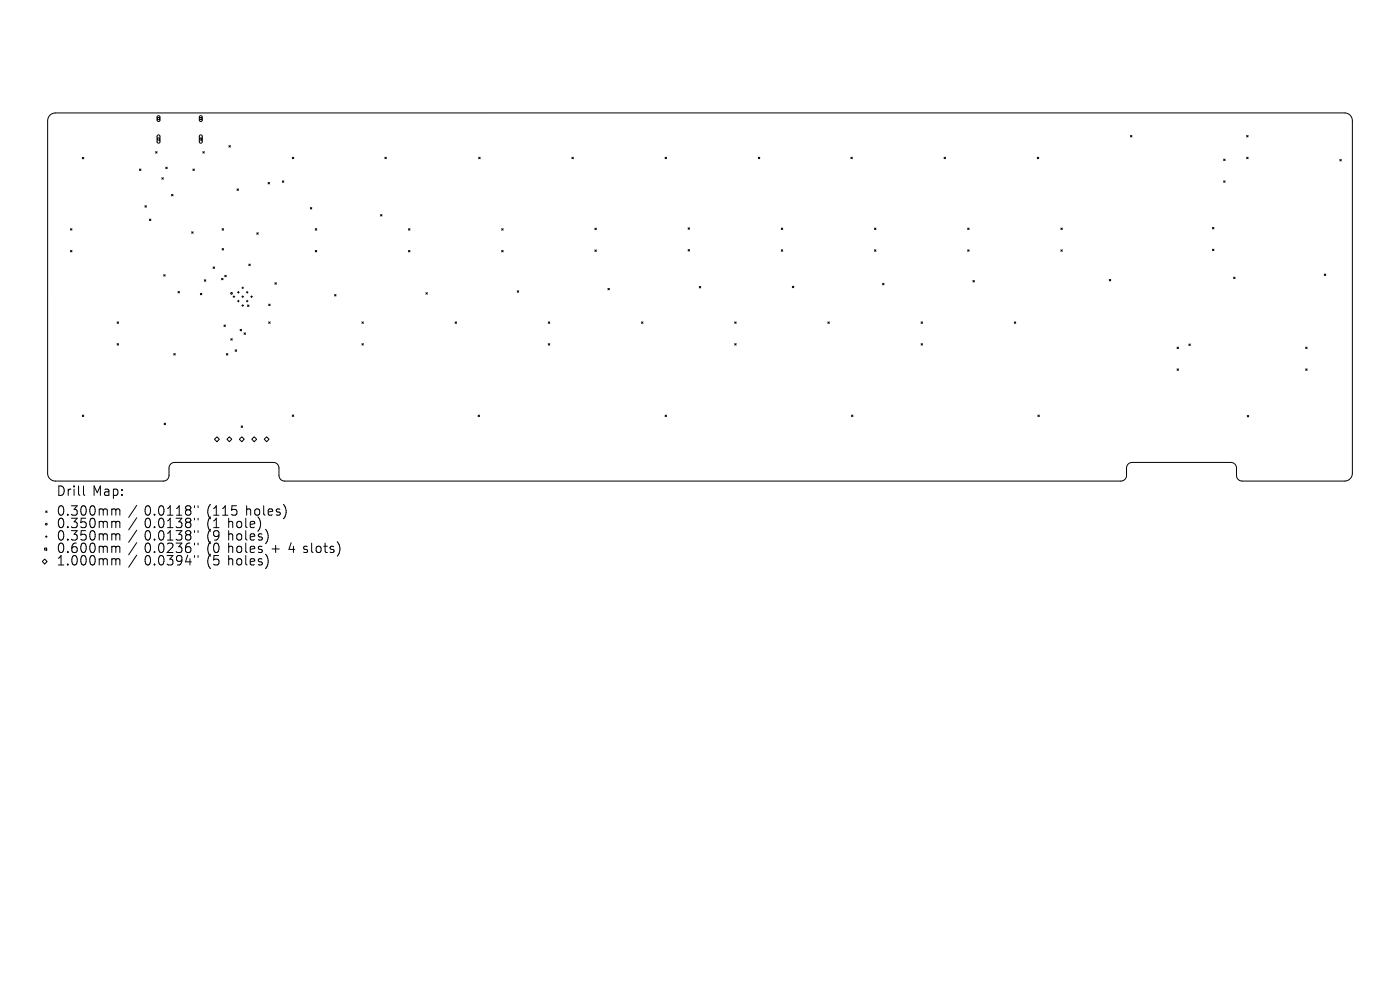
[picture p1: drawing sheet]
<svg xmlns="http://www.w3.org/2000/svg" width="297mm" height="210mm" viewBox="0 0 297 210" stroke-linecap="round" stroke-linejoin="round" font-family="sans-serif">
<defs><g id="words">
<g font-size="2.8">
<text x="12" y="105.6">Drill</text>
<text x="19.6" y="105.6">Map:</text>
<text x="12" y="109.8">0.300mm</text>
<text x="12" y="112.4">0.350mm</text>
<text x="30.6" y="109.8">0.0118&quot;</text>
<text x="30.6" y="112.4">0.0138&quot;</text>
<text x="43.9" y="109.8">(115</text>
<text x="43.9" y="112.4">(1</text>
<text x="48.4" y="112.4">hole)</text>
<text x="52.2" y="109.8">holes)</text>
<text x="12" y="115.1">0.350mm</text>
<text x="12" y="117.7">0.600mm</text>
<text x="30.6" y="115.1">0.0138&quot;</text>
<text x="30.6" y="117.7">0.0236&quot;</text>
<text x="43.9" y="115.1">(9</text>
<text x="43.9" y="117.7">(0</text>
<text x="48.4" y="115.1">holes)</text>
<text x="48.4" y="117.7">holes</text>
<text x="57.7" y="117.7">+</text>
<text x="61.5" y="117.7">4 slots)</text>
<text x="12" y="120.4">1.000mm</text>
<text x="30.6" y="120.4">0.0394&quot;</text>
<text x="43.9" y="120.4">(5</text>
<text x="48.4" y="120.4">holes)</text>
</g>
</g></defs>
<g fill="none" stroke="#000" stroke-width=".21">
<path d="M10.6 24.4l.4-.3 .8-.1h273.5a1.65 1.65 0 0 1 1.6 1.6v74.9a1.65 1.65 0 0 1-1.6 1.5h-21.8a1.19 1.19 0 0 1-1.2-1.1v-1.6a1.19 1.19 0 0 0-1.2-1.2h-20.9a1.19 1.19 0 0 0-1.2 1.2v1.6a1.19 1.19 0 0 1-1.2 1.1h-177.4a1.19 1.19 0 0 1-1.2-1.1v-1.6a1.19 1.19 0 0 0-1.2-1.2h-21a1.19 1.19 0 0 0-1.1 1.2v1.6a1.19 1.19 0 0 1-1.2 1.1h-22.9a1.65 1.65 0 0 1-1.7-1.5v-74.9l.2-.8zM17.5 33.4l.3 .3M17.8 33.4l-.3 .3M29.6 35.9l.3 .3M29.9 35.9l-.3 .3M33 32.2l.3 .3M33.3 32.2l-.3 .3M33.4 24.9h.4v.5h-.4zM33.4 24.6l.3-.1 .2 .3v.7l-.2 .3-.4-.3zM33.4 29.3h.4v.4h-.4zM33.4 28.7l.3-.1 .2 .3v1.2l-.2 .3-.4-.3zM34.3 37.7l.3 .3"/>
<path d="M34.6 37.7l-.3 .3M35.2 35.5l.3 .3M35.5 35.5l-.3 .3M40.9 35.9l.3 .3M41.2 35.9l-.3 .3M42.4 24.9h.4v.5h-.4zM42.4 24.6l.3-.1 .2 .3v.7l-.2 .3-.4-.3zM42.4 29.3h.4v.4h-.4zM42.4 28.7l.3-.1 .2 .3v1.2l-.2 .3-.4-.3zM43 32.2l.3 .3M43.3 32.2l-.3 .3M48.6 30.9l.3 .3"/>
<path d="M48.9 30.9l-.3 .3M56.9 38.7l.3 .3M57.2 38.7l-.3 .3M59.9 38.4l.3 .3M60.2 38.4l-.3 .3M62 33.4l.3 .3M62.3 33.4l-.3 .3M81.7 33.4l.3 .3M82 33.4l-.3 .3M101.6 33.4l.3 .3M101.9 33.4l-.3 .3M121.3 33.4l.3 .3"/>
<path d="M121.6 33.4l-.3 .3M141.1 33.4l.3 .3M141.4 33.4l-.3 .3M160.9 33.4l.3 .3M161.2 33.4l-.3 .3M180.5 33.4l.3 .3M180.8 33.4l-.3 .3M200.3 33.4l.3 .3M200.6 33.4l-.3 .3M220 33.4l.4 .3M220.4 33.4l-.4 .3M239.8 28.7l.3 .4"/>
<path d="M240.1 28.7l-.3 .4M259.6 33.8l.3 .3M259.6 38.4l.3 .3M259.9 33.8l-.3 .3M259.9 38.4l-.3 .3M264.5 28.7l.3 .4M264.5 33.4l.3 .3M264.8 28.7l-.3 .4M264.8 33.4l-.3 .3M284.2 33.8l.3 .3M284.5 33.8l-.3 .3M15 48.5l.3 .3"/>
<path d="M15 53.1l.3 .3M15.3 48.5l-.3 .3M15.3 53.1l-.3 .3M30.7 43.6l.4 .3M31.1 43.6l-.4 .3M31.7 46.5l.3 .3M32 46.5l-.3 .3M34.7 58.3l.3 .3M35 58.3l-.3 .3M36.4 41.2l.3 .4M36.7 41.2l-.3 .4M40.7 49.2l.3 .3"/>
<path d="M41 49.2l-.3 .3M43.3 59.4l.4 .3M43.7 59.4l-.4 .3M45.2 56.6l.3 .3M45.5 56.6l-.3 .3M47 59l.3 .3M47.1 48.5l.3 .3M47.1 52.7l.3 .3M47.3 59l-.3 .3M47.4 48.5l-.3 .3M47.4 52.7l-.3 .3M47.7 58.4l.3 .3"/>
<path d="M48 58.4l-.3 .3M50.3 40.1l.3 .3M50.6 40.1l-.3 .3M52.8 56l.3 .3M53.1 56l-.3 .3M54.5 49.4l.3 .3M54.8 49.4l-.3 .3M58.3 60l.3 .3M58.6 60l-.3 .3M65.8 44l.3 .3M66.1 44l-.3 .3M66.9 48.5l.3 .3"/>
<path d="M66.9 53.1l.3 .3M67.2 48.5l-.3 .3M67.2 53.1l-.3 .3M80.7 45.5l.3 .3M81 45.5l-.3 .3M86.7 48.5l.3 .3M86.7 53.1l.3 .3M87 48.5l-.3 .3M87 53.1l-.3 .3M106.4 48.5l.3 .3M106.4 53.1l.3 .3M106.7 48.5l-.3 .3"/>
<path d="M106.7 53.1l-.3 .3M126.2 48.4l.3 .3M126.2 53l.3 .3M126.5 48.4l-.3 .3M126.5 53l-.3 .3M146 48.3l.3 .3M146 52.9l.3 .4M146.3 48.3l-.3 .3M146.3 52.9l-.3 .4M165.7 48.4l.4 .3M165.7 53l.4 .3M166.1 48.4l-.4 .3"/>
<path d="M166.1 53l-.4 .3M185.5 48.4l.3 .3M185.5 53l.3 .3M185.8 48.4l-.3 .3M185.8 53l-.3 .3M205.3 48.4l.3 .3M205.3 53l.3 .3M205.6 48.4l-.3 .3M205.6 53l-.3 .3M206.4 59.5l.3 .3M206.7 59.5l-.3 .3M225.1 48.4l.3 .3"/>
<path d="M225.1 53l.3 .3M225.4 48.4l-.3 .3M225.4 53l-.3 .3M235.3 59.3l.3 .3M235.6 59.3l-.3 .3M257.2 48.2l.3 .4M257.2 52.9l.3 .3M257.5 48.2l-.3 .4M257.5 52.9l-.3 .3M261.7 58.8l.3 .3M262 58.8l-.3 .3M280.9 58.1l.4 .3"/>
<path d="M281.3 58.1l-.4 .3M24.8 68.3l.4 .3M24.8 72.9l.4 .3M25.2 68.3l-.4 .3M25.2 72.9l-.4 .3M36.9 75l.3 .3M37.2 75l-.3 .3M37.8 61.8l.3 .3M38.1 61.8l-.3 .3M42.5 62.2l.3 .3M42.8 62.2l-.3 .3M47.5 68.9l.3 .4"/>
<path d="M47.8 68.9l-.3 .4M48 75l.3 .3M48.3 75l-.3 .3M49 71.8l.3 .4M49.3 71.8l-.3 .4M49.4 62.9h.4M49.6 62.8v.3M49.9 74.2l.3 .3M50.2 74.2l-.3 .3M50.4 62h.3M50.4 63.9h.3M50.6 61.8v.4"/>
<path d="M50.6 63.7v.4M50.9 69.9l.4 .3M51.3 69.9l-.4 .3M51.3 62.9h.4M51.3 61.1h.4M51.3 64.8h.4M51.5 60.9v.3M51.5 62.8v.3M51.5 64.6v.4M51.8 70.6l.3 .3M52.1 70.6l-.3 .3M52.3 62h.3"/>
<path d="M52.3 63.9h.3M52.4 61.8v.4M52.4 63.7v.4M52.5 64.7l.3 .3M52.8 64.7l-.3 .3M53.2 62.9h.4M53.4 62.8v.3M57 64.5l.3 .3M57 68.3l.3 .3M57.3 64.5l-.3 .3M57.3 68.3l-.3 .3M71 62.5l.3 .3"/>
<path d="M71.3 62.5l-.3 .3M76.8 68.3l.3 .3M76.8 72.9l.3 .3M77.1 68.3l-.3 .3M77.1 72.9l-.3 .3M90.4 62.1l.3 .3M90.7 62.1l-.3 .3M96.5 68.3l.4 .3M96.9 68.3l-.4 .3M109.7 61.7l.3 .3M110 61.7l-.3 .3M116.3 68.3l.3 .3"/>
<path d="M116.3 72.9l.3 .3M116.6 68.3l-.3 .3M116.6 72.9l-.3 .3M129 61.2l.3 .3M129.3 61.2l-.3 .3M136.1 68.3l.3 .3M136.4 68.3l-.3 .3M148.3 60.8l.4 .3M148.7 60.8l-.4 .3M155.9 68.3l.3 .3M155.9 72.9l.3 .3M156.2 68.3l-.3 .3"/>
<path d="M156.2 72.9l-.3 .3M168.1 60.7l.3 .3M168.4 60.7l-.3 .3M175.6 68.3l.3 .3M175.9 68.3l-.3 .3M187.2 60.1l.3 .3M187.5 60.1l-.3 .3M195.4 68.3l.3 .3M195.4 72.9l.3 .3M195.7 68.3l-.3 .3M195.7 72.9l-.3 .3M215.2 68.3l.3 .3"/>
<path d="M215.5 68.3l-.3 .3M249.7 73.6l.3 .3M249.7 78.2l.3 .4M250 73.6l-.3 .3M250 78.2l-.3 .4M252.2 73l.3 .3M252.5 73l-.3 .3M277 73.6l.3 .3M277 78.2l.3 .4M277.3 73.6l-.3 .3M277.3 78.2l-.3 .4M17.5 88.1l.3 .3"/>
<path d="M17.8 88.1l-.3 .3M34.8 89.8l.3 .3M35.1 89.8l-.3 .3M45.5 93.2l.5-.5 .5 .5-.5 .5zM48.1 93.2l.6-.5 .5 .5-.5 .5zM51.2 90.4l.3 .3M51.3 92.7l.5 .5-.5 .5-.5-.5zM51.5 90.4l-.3 .3M53.9 92.7l.5 .5-.5 .5-.5-.5zM56 93.2l.6-.5 .5 .5-.5 .5zM62 88l.3 .3M62.3 88l-.3 .3"/>
<path d="M101.4 88.1l.3 .3M101.7 88.1l-.3 .3M141.1 88.1l.3 .3M141.4 88.1l-.3 .3M180.6 88.1l.3 .3M180.9 88.1l-.3 .3M220.2 88.1l.3 .3M220.5 88.1l-.3 .3M264.6 88.1l.3 .3M264.9 88.1l-.3 .3M9.5 116.3h.4v.4h-.4zM9.5 118.6l.5 .5-.5 .5-.5-.5z"/>
<path d="M9.6 113.8h.4M9.7 108.4l.3 .3M9.8 113.7v.3M10 108.4l-.3 .3M17.7 103.1v1.7l.3 .3M24.3 108l.3 .2M24.3 110.6l.3 .3M24.3 113.2l.3 .3M24.3 115.9l.3 .3M24.3 118.5l.3 .3M24.6 108.2v1.1M24.6 110.9v1"/>
<path d="M24.6 113.5v1.1M24.6 116.2v1M24.6 118.8v1M24.6 108.2l.3-.2 .4 .1 .1 1.2M24.6 110.9l.3-.3 .4 .1 .1 1.2M24.6 113.5l.3-.3 .4 .1 .1 1.3M24.6 116.2l.3-.3 .4 .1 .1 1.2M24.6 118.8l.3-.3 .4 .1 .1 1.2M29 107.2l-1.7 2.6M29 109.8l-1.7 2.6M29 112.5l-1.7 2.5M29 115.1l-1.7 2.6"/>
<path d="M29 117.8l-1.7 2.5M41.3 107.3v.4M41.3 109.9v.4M41.3 112.6v.3M41.3 115.2v.4M41.3 117.8v.4M42 107.3v.4M42 109.9v.4M42 112.6v.3M42 115.2v.4M42 117.8v.4M56.8 113.1v1.4"/>
<path d="M56.8 118.4v1.4M60.6 107.9v1.3"/>
<circle cx="49.1" cy="62.2" r=".18"/>
<circle cx="9.8" cy="111.2" r=".18"/>
</g>
<use href="#words"/>
</svg>
